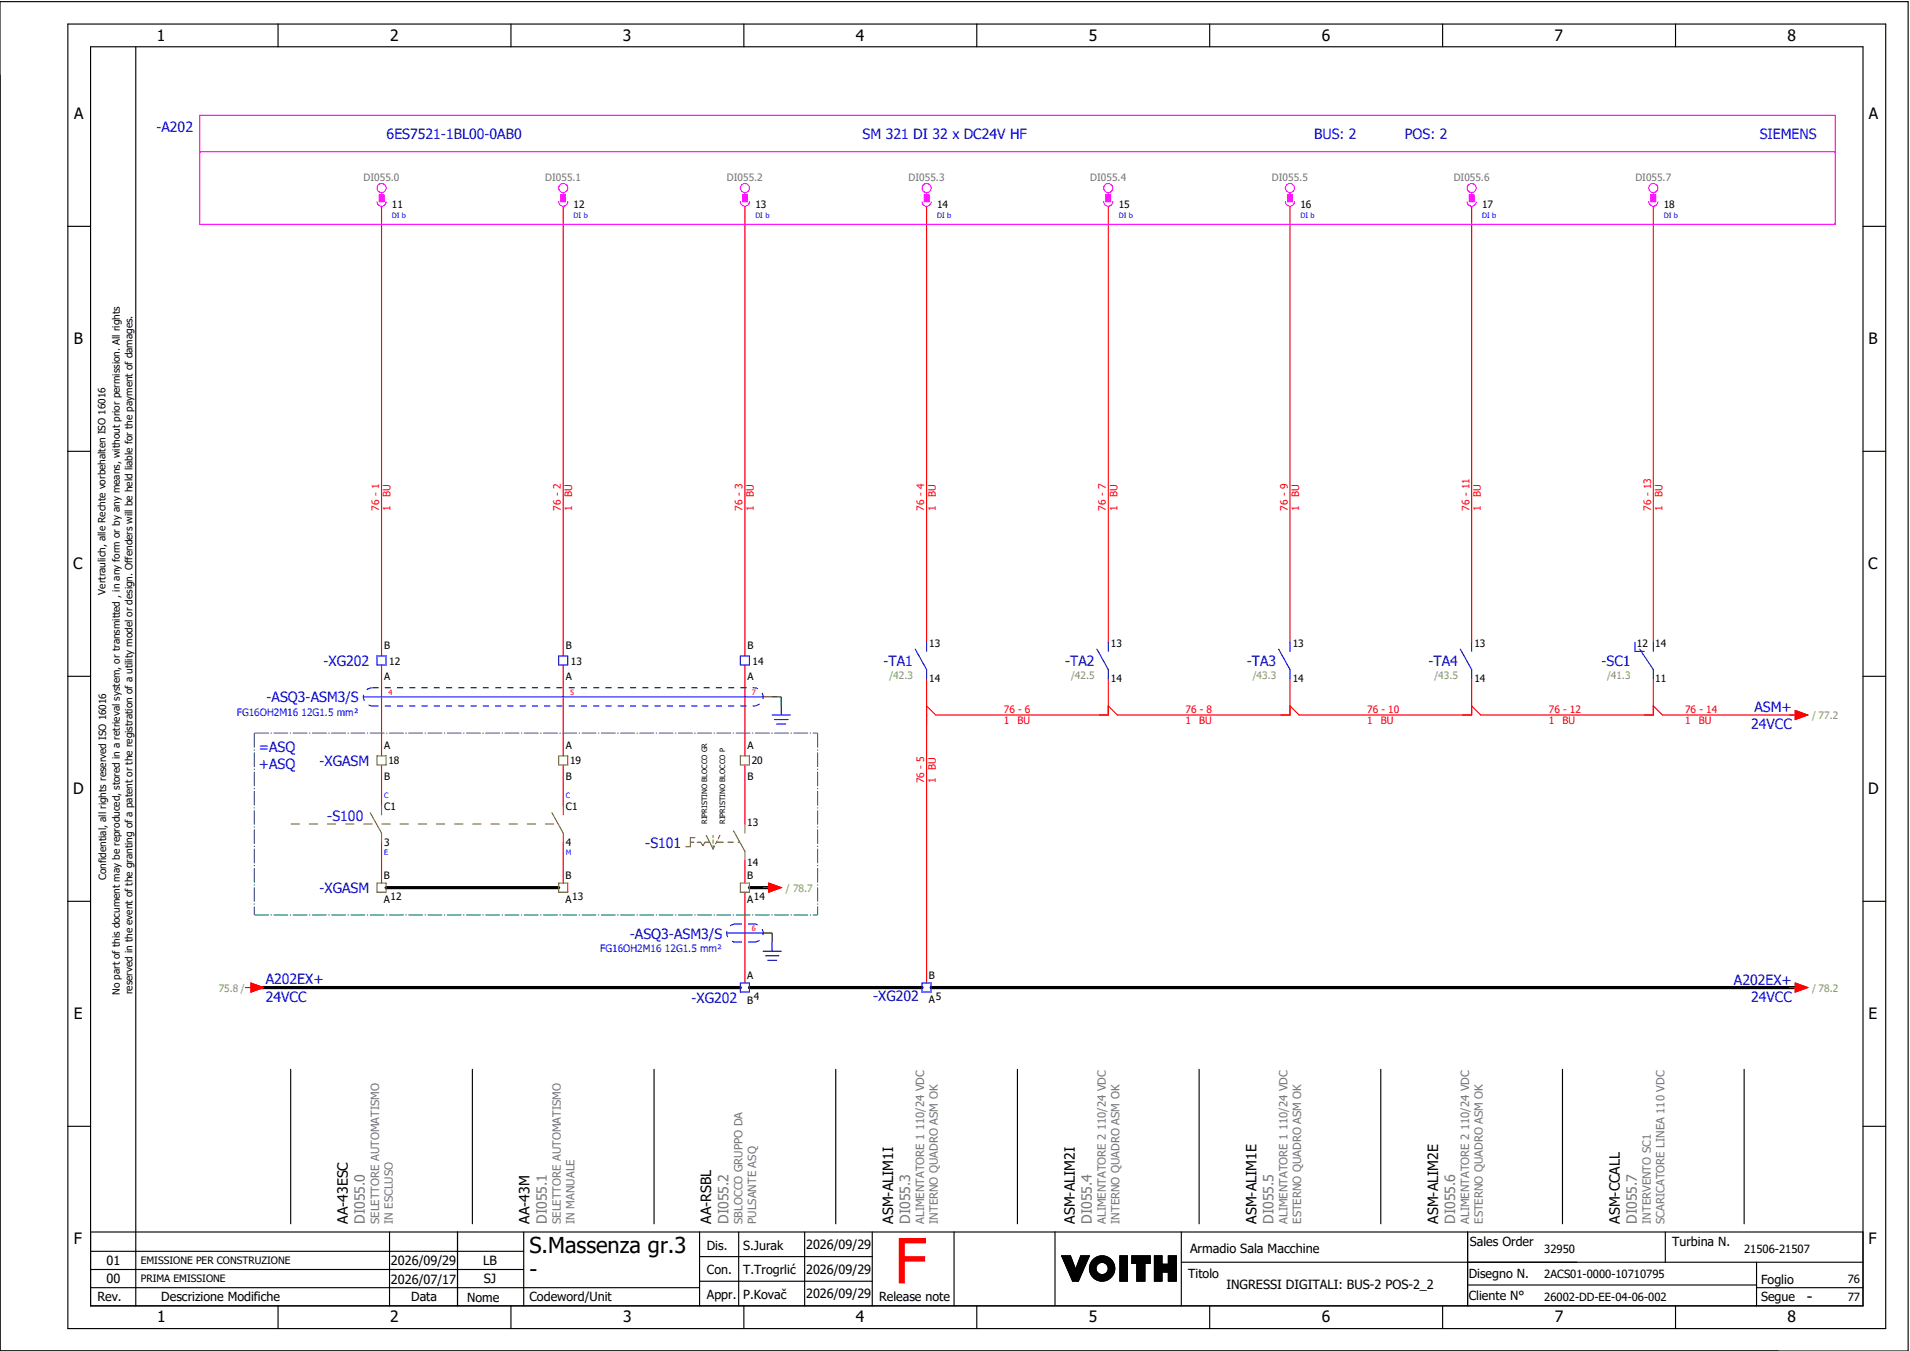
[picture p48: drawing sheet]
<svg xmlns="http://www.w3.org/2000/svg" width="421mm" height="297mm" viewBox="0 0 421 297" stroke-linecap="round" stroke-linejoin="round" font-family="sans-serif">
<defs><g id="words">
<text font-size="13.8" fill="#f00" x="196.9" y="282.5">F</text>
<g font-size="4.8">
<text x="116.6" y="275.8">S.Massenza gr.3</text>
<text x="116.6" y="281.1">-</text>
</g>
<g font-size="3.4">
<text x="34.5" y="9">1</text>
<text x="85.9" y="9">2</text>
<text x="137.1" y="9">3</text>
<text x="188.4" y="9">4</text>
<text x="239.7" y="9">5</text>
<text x="291" y="9">6</text>
<text x="342.3" y="9">7</text>
<text x="393.5" y="9">8</text>
<text x="16.3" y="26.2">A</text>
<text x="411.5" y="26.2">A</text>
<text x="16.2" y="75.8">B</text>
<text x="411.4" y="75.8">B</text>
<text x="16.1" y="125.3">C</text>
<text x="411.3" y="125.3">C</text>
<text x="16.1" y="174.8">D</text>
<text x="411.3" y="174.8">D</text>
<text x="16.2" y="224.4">E</text>
<text x="411.4" y="224.4">E</text>
<text x="16.2" y="273.9">F</text>
<text x="411.4" y="273.9">F</text>
<text x="397.8" y="286.6">-</text>
<text x="34.6" y="291">1</text>
<text x="85.9" y="291">2</text>
<text x="137.2" y="291">3</text>
<text x="188.4" y="291">4</text>
<text x="239.7" y="291">5</text>
<text x="291" y="291">6</text>
<text x="342.3" y="291">7</text>
<text x="393.6" y="291">8</text>
</g>
<g font-size="3.1" fill="#00f">
<text x="34.4" y="29">-A202</text>
<text x="85.1" y="30.6">6ES7521-1BL00-0AB0</text>
<text x="189.9" y="30.6">SM 321 DI 32 x DC24V HF</text>
<text x="289.3" y="30.6">BUS: 2</text>
<text x="309.3" y="30.6">POS: 2</text>
<text x="387.4" y="30.6">SIEMENS</text>
<text x="71.2" y="146.7">-XG202</text>
<text x="194.5" y="146.6">-TA1</text>
<text x="234.5" y="146.6">-TA2</text>
<text x="274.5" y="146.6">-TA3</text>
<text x="314.5" y="146.6">-TA4</text>
<text x="352.6" y="146.6">-SC1</text>
<text x="58.7" y="154.6">-ASQ3-ASM3/S</text>
<text x="385.5" y="160.5">24VCC</text>
<text x="386.3" y="156.8">ASM+</text>
<text x="57" y="165.5">=ASQ</text>
<text x="57" y="169.3">+ASQ</text>
<text x="70.3" y="168.7">-XGASM</text>
<text x="72.1" y="180.6">-S100</text>
<text x="142.1" y="186.6">-S101</text>
<text x="70.3" y="196.6">-XGASM</text>
<text x="138.7" y="206.6">-ASQ3-ASM3/S</text>
<text x="58.5" y="216.6">A202EX+</text>
<text x="58.5" y="220.5">24VCC</text>
<text x="152.2" y="220.7">-XG202</text>
<text x="192.2" y="220.3">-XG202</text>
<text x="381.7" y="216.8">A202EX+</text>
<text x="385.5" y="220.5">24VCC</text>
</g>
<g font-size="3.1">
<text x="76.6" y="269.4" transform="rotate(-90 76.6 269.4)">AA-43ESC</text>
<text x="116.6" y="269.4" transform="rotate(-90 116.6 269.4)">AA-43M</text>
<text x="156.6" y="269.4" transform="rotate(-90 156.6 269.4)">AA-RSBL</text>
<text x="196.6" y="269.4" transform="rotate(-90 196.6 269.4)">ASM-ALIM1I</text>
<text x="236.6" y="269.4" transform="rotate(-90 236.6 269.4)">ASM-ALIM2I</text>
<text x="276.6" y="269.4" transform="rotate(-90 276.6 269.4)">ASM-ALIM1E</text>
<text x="316.6" y="269.4" transform="rotate(-90 316.6 269.4)">ASM-ALIM2E</text>
<text x="356.6" y="269.4" transform="rotate(-90 356.6 269.4)">ASM-CCALL</text>
</g>
<g font-size="3.1" fill="#767676">
<text x="80.4" y="269.4" transform="rotate(-90 80.4 269.4)">DI055.0</text>
<text x="120.4" y="269.4" transform="rotate(-90 120.4 269.4)">DI055.1</text>
<text x="160.4" y="269.4" transform="rotate(-90 160.4 269.4)">DI055.2</text>
<text x="200.4" y="269.4" transform="rotate(-90 200.4 269.4)">DI055.3</text>
<text x="240.4" y="269.4" transform="rotate(-90 240.4 269.4)">DI055.4</text>
<text x="280.4" y="269.4" transform="rotate(-90 280.4 269.4)">DI055.5</text>
<text x="320.4" y="269.4" transform="rotate(-90 320.4 269.4)">DI055.6</text>
<text x="360.4" y="269.4" transform="rotate(-90 360.4 269.4)">DI055.7</text>
</g>
<g font-size="2.8">
<text x="155.6" y="275.1">Dis.</text>
<text x="163.6" y="275.1">S.Jurak</text>
<text x="177.5" y="275">2026/09/29</text>
<text x="262" y="275.8">Armadio Sala Macchine</text>
<text x="323.6" y="274.3">Sales Order</text>
<text x="368.1" y="274.2">Turbina N.</text>
<text x="23.4" y="278.6">01</text>
<text x="86.1" y="278.6">2026/09/29</text>
<text x="106.3" y="278.6">LB</text>
<text x="155.6" y="280.5">Con.</text>
<text x="163.6" y="280.5">T.Trogrlić</text>
<text x="177.5" y="280.4">2026/09/29</text>
<text x="261.6" y="281.3">Titolo</text>
<text x="323.4" y="281.2">Disegno N.</text>
<text x="21.4" y="286.5">Rev.</text>
<text x="23.4" y="282.5">00</text>
<text x="35.5" y="286.4">Descrizione Modifiche</text>
<text x="86.1" y="282.6">2026/07/17</text>
<text x="90.5" y="286.5">Data</text>
<text x="102.8" y="286.5">Nome</text>
<text x="106.5" y="282.5">SJ</text>
<text x="116.6" y="286.3">Codeword/Unit</text>
<text x="155.6" y="286">Appr.</text>
<text x="163.6" y="285.9">P.Kovač</text>
<text x="177.5" y="285.8">2026/09/29</text>
<text x="193.5" y="286.5">Release note</text>
<text x="270" y="283.8">INGRESSI DIGITALI: BUS-2 POS-2_2</text>
<text x="323.4" y="286.2">Cliente N°</text>
<text x="387.7" y="286.5">Segue</text>
<text x="387.7" y="282.6">Foglio</text>
</g>
<g font-size="2.5" fill="#767676">
<text x="83.5" y="269.4" transform="rotate(-90 83.5 269.4)">SELETTORE AUTOMATISMO</text>
<text x="86.5" y="269.4" transform="rotate(-90 86.5 269.4)">IN ESCLUSO</text>
<text x="123.5" y="269.4" transform="rotate(-90 123.5 269.4)">SELETTORE AUTOMATISMO</text>
<text x="126.5" y="269.4" transform="rotate(-90 126.5 269.4)">IN MANUALE</text>
<text x="163.5" y="269.4" transform="rotate(-90 163.5 269.4)">SBLOCCO GRUPPO DA</text>
<text x="166.5" y="269.4" transform="rotate(-90 166.5 269.4)">PULSANTE ASQ</text>
<text x="203.5" y="269.4" transform="rotate(-90 203.5 269.4)">ALIMENTATORE 1 110/24 VDC</text>
<text x="206.5" y="269.4" transform="rotate(-90 206.5 269.4)">INTERNO QUADRO ASM OK</text>
<text x="243.5" y="269.4" transform="rotate(-90 243.5 269.4)">ALIMENTATORE 2 110/24 VDC</text>
<text x="246.5" y="269.4" transform="rotate(-90 246.5 269.4)">INTERNO QUADRO ASM OK</text>
<text x="283.5" y="269.4" transform="rotate(-90 283.5 269.4)">ALIMENTATORE 1 110/24 VDC</text>
<text x="286.5" y="269.4" transform="rotate(-90 286.5 269.4)">ESTERNO QUADRO ASM OK</text>
<text x="323.5" y="269.4" transform="rotate(-90 323.5 269.4)">ALIMENTATORE 2 110/24 VDC</text>
<text x="326.5" y="269.4" transform="rotate(-90 326.5 269.4)">ESTERNO QUADRO ASM OK</text>
<text x="363.5" y="269.4" transform="rotate(-90 363.5 269.4)">INTERVENTO SC1</text>
<text x="366.5" y="269.4" transform="rotate(-90 366.5 269.4)">SCARICATORE LINEA 110 VDC</text>
</g>
<g font-size="2.5">
<text x="340" y="275.9">32950</text>
<text x="384" y="275.9">21506-21507</text>
<text x="340" y="281.4">2ACS01-0000-10710795</text>
<text x="340" y="286.4">26002-DD-EE-04-06-002</text>
<text x="406.8" y="282.4">76</text>
<text x="406.8" y="286.4">77</text>
</g>
<g font-size="2.2" fill="#767676">
<text x="80" y="39.9">DI055.0</text>
<text x="120" y="39.9">DI055.1</text>
<text x="160" y="39.9">DI055.2</text>
<text x="200" y="39.9">DI055.3</text>
<text x="240" y="39.9">DI055.4</text>
<text x="280" y="39.9">DI055.5</text>
<text x="320" y="39.9">DI055.6</text>
<text x="360" y="39.9">DI055.7</text>
</g>
<g font-size="2.2">
<text x="86.3" y="45.8">11</text>
<text x="126.3" y="45.8">12</text>
<text x="166.3" y="45.8">13</text>
<text x="206.3" y="45.8">14</text>
<text x="246.3" y="45.8">15</text>
<text x="286.3" y="45.8">16</text>
<text x="326.3" y="45.8">17</text>
<text x="366.3" y="45.8">18</text>
<text x="23.2" y="130.9" transform="rotate(-90 23.2 130.9)">Vertraulich, alle Rechte vorbehalten ISO 16016</text>
<text x="84.6" y="142.9">B</text>
<text x="124.6" y="142.9">B</text>
<text x="164.6" y="142.9">B</text>
<text x="204.6" y="142.3">13</text>
<text x="244.6" y="142.3">13</text>
<text x="284.6" y="142.3">13</text>
<text x="324.6" y="142.3">13</text>
<text x="360.4" y="142.3">12</text>
<text x="364.4" y="142.3">14</text>
<text x="84.6" y="149.6">A</text>
<text x="85.7" y="146.3">12</text>
<text x="124.6" y="149.6">A</text>
<text x="125.7" y="146.3">13</text>
<text x="164.6" y="149.6">A</text>
<text x="165.7" y="146.3">14</text>
<text x="204.6" y="150.2">14</text>
<text x="244.6" y="150.2">14</text>
<text x="284.6" y="150.2">14</text>
<text x="324.6" y="150.2">14</text>
<text x="364.4" y="150.2">11</text>
<text x="84.6" y="164.9">A</text>
<text x="124.6" y="164.9">A</text>
<text x="164.6" y="164.9">A</text>
<text x="84.6" y="171.6">B</text>
<text x="85.5" y="168.3">18</text>
<text x="124.6" y="171.6">B</text>
<text x="125.5" y="168.3">19</text>
<text x="164.6" y="171.6">B</text>
<text x="165.5" y="168.3">20</text>
<text x="84.6" y="178.3">C1</text>
<text x="124.6" y="178.3">C1</text>
<text x="164.5" y="181.9">13</text>
<text x="84.6" y="186.2">3</text>
<text x="124.6" y="186.2">4</text>
<text x="164.5" y="190.6">14</text>
<text x="23.4" y="193.7" transform="rotate(-90 23.4 193.7)">Confidential, all rights reserved ISO 16016</text>
<text x="84.5" y="193.4">B</text>
<text x="124.5" y="193.4">B</text>
<text x="164.5" y="193.4">B</text>
<text x="84.5" y="198.8">A</text>
<text x="86" y="198">12</text>
<text x="124.5" y="198.8">A</text>
<text x="126" y="198">13</text>
<text x="164.5" y="198.8">A</text>
<text x="166" y="198">14</text>
<text x="164.5" y="215.4">A</text>
<text x="204.5" y="215.4">B</text>
<text x="26.4" y="219" transform="rotate(-90 26.4 219)">No part of this document may be reproduced, stored in a retrieval system, or transmitted , in any form or by any means, without prior permission. All rights</text>
<text x="29.2" y="218.9" transform="rotate(-90 29.2 218.9)">reserved in the event of the granting of a patent or the registration of a utility model or design. Offenders will be held liable for the payment of damages.</text>
<text x="164.5" y="220.9">B</text>
<text x="166" y="220">4</text>
<text x="204.5" y="220.8">A</text>
<text x="206" y="220">5</text>
<text x="31" y="278.3">EMISSIONE PER CONSTRUZIONE</text>
<text x="31" y="282.3">PRIMA EMISSIONE</text>
</g>
<g font-size="2.2" fill="#f00">
<text x="83.5" y="112.4" transform="rotate(-90 83.5 112.4)">76 - 1</text>
<text x="86" y="112.4" transform="rotate(-90 86 112.4)">1</text>
<text x="86" y="109.4" transform="rotate(-90 86 109.4)">BU</text>
<text x="123.5" y="112.4" transform="rotate(-90 123.5 112.4)">76 - 2</text>
<text x="126" y="112.4" transform="rotate(-90 126 112.4)">1</text>
<text x="126" y="109.4" transform="rotate(-90 126 109.4)">BU</text>
<text x="163.5" y="112.4" transform="rotate(-90 163.5 112.4)">76 - 3</text>
<text x="166" y="112.4" transform="rotate(-90 166 112.4)">1</text>
<text x="166" y="109.4" transform="rotate(-90 166 109.4)">BU</text>
<text x="203.5" y="112.4" transform="rotate(-90 203.5 112.4)">76 - 4</text>
<text x="206" y="112.4" transform="rotate(-90 206 112.4)">1</text>
<text x="206" y="109.4" transform="rotate(-90 206 109.4)">BU</text>
<text x="243.5" y="112.4" transform="rotate(-90 243.5 112.4)">76 - 7</text>
<text x="246" y="112.4" transform="rotate(-90 246 112.4)">1</text>
<text x="246" y="109.4" transform="rotate(-90 246 109.4)">BU</text>
<text x="283.5" y="112.4" transform="rotate(-90 283.5 112.4)">76 - 9</text>
<text x="286" y="112.4" transform="rotate(-90 286 112.4)">1</text>
<text x="286" y="109.4" transform="rotate(-90 286 109.4)">BU</text>
<text x="323.5" y="112.4" transform="rotate(-90 323.5 112.4)">76 - 11</text>
<text x="326" y="112.4" transform="rotate(-90 326 112.4)">1</text>
<text x="326" y="109.4" transform="rotate(-90 326 109.4)">BU</text>
<text x="363.5" y="112.4" transform="rotate(-90 363.5 112.4)">76 - 13</text>
<text x="366" y="112.4" transform="rotate(-90 366 112.4)">1</text>
<text x="366" y="109.4" transform="rotate(-90 366 109.4)">BU</text>
<text x="221" y="156.9">76 - 6</text>
<text x="221" y="159.4">1</text>
<text x="224" y="159.4">BU</text>
<text x="261" y="156.9">76 - 8</text>
<text x="261" y="159.4">1</text>
<text x="264" y="159.4">BU</text>
<text x="301" y="156.9">76 - 10</text>
<text x="301" y="159.4">1</text>
<text x="304" y="159.4">BU</text>
<text x="341" y="156.9">76 - 12</text>
<text x="341" y="159.4">1</text>
<text x="344" y="159.4">BU</text>
<text x="371" y="156.9">76 - 14</text>
<text x="371" y="159.4">1</text>
<text x="374" y="159.4">BU</text>
<text x="203.5" y="172.4" transform="rotate(-90 203.5 172.4)">76 - 5</text>
<text x="206" y="172.4" transform="rotate(-90 206 172.4)">1</text>
<text x="206" y="169.4" transform="rotate(-90 206 169.4)">BU</text>
</g>
<g font-size="2.2" fill="#7ca552">
<text x="195.8" y="149.5">/42.3</text>
<text x="235.8" y="149.5">/42.5</text>
<text x="275.8" y="149.5">/43.3</text>
<text x="315.8" y="149.5">/43.5</text>
<text x="353.8" y="149.5">/41.3</text>
<text x="399" y="158.3">/ 77.2</text>
<text x="173" y="196.3">/ 78.7</text>
<text x="48.2" y="218.3">75.8 /</text>
<text x="399" y="218.3">/ 78.2</text>
</g>
<g font-size="2.2" fill="#00f">
<text x="52.1" y="157.5">FG16OH2M16 12G1.5 mm²</text>
<text x="132.1" y="209.5">FG16OH2M16 12G1.5 mm²</text>
</g>
<g font-size="1.6" fill="#00f">
<text x="86.3" y="47.9">DI b</text>
<text x="126.3" y="47.9">DI b</text>
<text x="166.3" y="47.9">DI b</text>
<text x="206.3" y="47.9">DI b</text>
<text x="246.3" y="47.9">DI b</text>
<text x="286.3" y="47.9">DI b</text>
<text x="326.3" y="47.9">DI b</text>
<text x="366.3" y="47.9">DI b</text>
<text x="84.6" y="175.8">C</text>
<text x="124.6" y="175.8">C</text>
<text x="84.6" y="188.3">E</text>
<text x="124.6" y="188.3">M</text>
</g>
<g font-size="1.6" fill="#f00">
<text x="85.5" y="152.9">4</text>
<text x="125.5" y="152.9">5</text>
<text x="165.5" y="152.9">7</text>
<text x="165.5" y="204.9">6</text>
</g>
<g font-size="1.6">
<text x="155.7" y="181.4" transform="rotate(-90 155.7 181.4)">RIPRISTINO BLOCCO GR</text>
<text x="159.7" y="181.4" transform="rotate(-90 159.7 181.4)">RIPRISTINO BLOCCO P</text>
</g>
</g></defs>
<g fill="none" stroke="#000" stroke-width=".25">
<path d="M0 .4h420.1v297h-420.1zM14.9 5.3h400.3v287.2h-400.3zM19.9 10.3h390.3v277.2h-390.3zM29.9 10.4v277.1M61.2 5.3v5M112.5 5.3v5M163.8 5.3v5M215.1 5.3v5M266.3 5.3v5M317.6 5.3v5M368.9 5.3v5M14.9 49.8h5"/>
<path d="M410.2 49.8h5M14.9 99.3h5M410.2 99.3h5M14.9 148.9h5M410.2 148.9h5M14.9 198.4h5M410.2 198.4h5M64 235.4v34M104 235.4v34M144 235.4v34M184 235.4v34M224 235.4v34"/>
<path d="M264 235.4v34M304 235.4v34M344 235.4v34M384 235.4v34M14.9 247.9h5M410.2 247.9h5M19.9 271.2h390.3M19.9 279.5h95.4M19.9 275.4h95.4M85.8 271.2v16.3M100.7 271.2v16.3M115.3 271.2v16.3"/>
<path d="M154 271.2v16.3M154 276.6h38M162.6 271.2v16.3M177.2 271.2v16.3M192 271.2v16.3M210.1 271.2v16.3M232.3 271.1v16.3M233.7 276.4h2M233.7 276.4l2.5 5.6M233.8 276.4l-.1 .1M233.9 276.4l-.1 .2M234.1 276.4l-.3 .3"/>
<path d="M234.2 276.4l-.3 .4M234.4 276.4l-.5 .5M234.5 276.4l-.5 .6M234.7 276.4l-.7 .7M234.8 276.4l-.7 .8M235 276.4l-.9 .9M235.1 276.4l-.9 1M235.3 276.4l-1.1 1.1M235.4 276.4l-1.2 1.2M235.6 276.4l-1.3 1.3M235.7 276.4l1.1 3 1.1-3h1.9l-2.4 5.6h-1.2M235.7 276.5l-1.4 1.3"/>
<path d="M235.7 276.6l-1.3 1.3M235.8 276.7l-1.4 1.3M235.8 276.8l-1.3 1.3M235.9 276.9l-1.4 1.4M235.9 277l-1.3 1.4M235.9 277.1l-1.3 1.4M236 277.3l-1.3 1.3M236 277.4l-1.3 1.3M236.1 277.5l-1.3 1.3M236.1 277.6l-1.3 1.3M236.1 277.7l-1.3 1.3M236.2 277.8l-1.3 1.3"/>
<path d="M236.2 277.9l-1.3 1.3M236.3 278l-1.3 1.3M236.3 278.1l-1.3 1.3M236.3 278.2l-1.2 1.3M236.4 278.3l-1.3 1.3M236.4 278.4l-1.2 1.3M236.5 278.6l-1.3 1.2M236.5 278.7l-1.2 1.2M236.6 278.8l-1.3 1.2M236.6 278.9l-1.3 1.2M236.6 279l-1.2 1.2M236.7 279.1l-1.3 1.2"/>
<path d="M236.7 279.2l-1.2 1.3M236.8 279.3l-1.3 1.3M238 276.4l-.1 .1M238.1 276.4l-.3 .4M238.3 276.4l-.6 .6M238.4 279.8l-2.2 2.2M238.4 276.4l-.8 .8M238.5 279.5l-2.4 2.4M238.6 276.4l-1.1 1.1M238.6 279.3l-2.5 2.5M238.7 279l-2.7 2.7M238.7 276.4l-1.2 1.3"/>
<path d="M238.8 278.7l-2.8 2.9M238.9 276.4l-1.5 1.6M239 278.5l-3.1 3M239 276.4l-1.7 1.8M239.1 278.2l-3.2 3.2M239.2 276.4l-2 2.1M239.2 277.9l-3.4 3.4M239.3 277.7l-3.5 3.5M239.3 276.4l-2.2 2.3M239.4 277.4l-3.6 3.7M239.5 276.4l-2.5 2.5M239.5 277.1l-3.8 3.9"/>
<path d="M239.6 276.4l-2.7 2.8M239.7 276.9l-4 4M239.8 276.6l-4.2 4.2M239.8 276.4l-4.2 4.3M241.1 276.9l-.8 .8M241.3 279.3l-1.2 1.1M241.3 279.1l-1.2 1.2M241.3 279.4l-1.1 1.1M241.3 278.9l-1.3 1.3M241.3 279.5l-1.1 1.1M241.4 279.7l-1.1 1M241.4 278.7l-1.4 1.4"/>
<path d="M241.4 279.8l-1 1M241.4 276.7l-1.3 1.3M241.5 279.9l-1.1 1M241.5 280l-1 1M241.7 276.6l-1.7 1.7M241.9 276.5l-1.9 2M242.1 276.5l-2.2 2.2M242.3 276.5l-2.4 2.4M242.5 276.4l-2.6 2.6M242.6 276.4l-2.7 2.8M242.8 276.4l-2.9 3M242.9 276.5l-3 3"/>
<path d="M243 276.5l-3.1 3.1M243.2 276.5l-3.3 3.3M243.3 276.5l-3.4 3.4M243.4 276.6l-3.4 3.4M243.5 276.6l-1.4 1.4M243.6 276.6l-1.3 1.3M243.7 276.7l-1.2 1.2M243.9 276.7l-1.2 1.2M244 276.8l-1.2 1.1M244 276.8l-1.1 1.1M244.1 276.9l-1 1.1M244.2 276.9l-1 1.1"/>
<path d="M244.3 277l-1 1M244.4 277.1l-1 1M244.5 277.1l-1 1.1M244.6 277.2l-1.1 1M244.6 277.3l-1 1M244.7 277.4l-1 1M244.8 277.4l-1 1.1M244.8 277.5l-1 1.1M244.9 277.6l-1 1.1M245 277.7l-1.1 1.1M245 277.8l-1.1 1.1M245.1 277.9l-1.1 1.1"/>
<path d="M245.1 278l-1.1 1.1M245.2 278.1l-1.2 1.2M245.2 278.2l-1.2 1.3M245.3 278.3l-1.4 1.4M245.3 278.4l-1.5 1.5M245.3 278.5l-3.4 3.4M245.4 279.9l-2.1 2M245.4 278.7l-3.3 3.3M245.4 279.7l-2.3 2.3M245.4 278.8l-3.2 3.2M245.4 278.9l-3.1 3.1M245.4 279.5l-2.5 2.5"/>
<path d="M245.4 279.1l-2.9 2.9M245.4 279.4l-2.6 2.6M245.4 279.2l-2.8 2.8M246.6 276.4h1.6v5.6h-1.6zM246.6 276.4v.1M246.8 276.4l-.2 .3M246.9 276.4l-.3 .4M247.1 276.4l-.5 .6M247.2 276.4l-.6 .7M247.4 276.4l-.8 .9M247.5 276.4l-.9 1M247.7 276.4l-1.1 1.2"/>
<path d="M247.8 276.4l-1.2 1.3M248 276.4l-1.4 1.5M248.1 276.4l-1.5 1.6M248.2 280l-1.6 1.6M248.2 279.8l-1.6 1.7M248.2 279.7l-1.6 1.6M248.2 279.5l-1.6 1.7M248.2 279.4l-1.6 1.6M248.2 279.2l-1.6 1.7M248.2 277.4l-1.6 1.7M248.2 277.3l-1.6 1.6M248.2 277.1l-1.6 1.7"/>
<path d="M248.2 277l-1.6 1.6M248.2 276.8l-1.6 1.7M248.2 276.7l-1.6 1.6M248.2 276.5l-1.6 1.7M248.2 278l-1.6 1.7M248.2 277.9l-1.6 1.6M248.2 277.7l-1.6 1.7M248.2 277.6l-1.6 1.6M248.2 279.1l-1.6 1.6M248.2 278.9l-1.6 1.7M248.2 278.8l-1.6 1.6M248.2 278.6l-1.6 1.7"/>
<path d="M248.2 278.5l-1.6 1.6M248.2 278.3l-1.6 1.7M248.2 278.2l-1.6 1.6M249.2 276.4v.1M249.4 276.4l-.2 .2M249.5 276.4l-.3 .4M249.7 276.4l-.5 .5M249.8 276.4l-.6 .7M250 276.4l-.8 .8M250.1 276.4l-.9 1M250.3 278.1h-1.1v-1.7h4v1.7h-1.1v3.9h-1.8M250.3 278.1v3.9"/>
<path d="M250.3 276.4l-1.1 1.2M250.4 276.4l-1.2 1.3M250.6 276.4l-1.4 1.5M250.7 276.4l-1.5 1.6M250.9 276.4l-1.7 1.7M251 276.4l-1.6 1.7M251.2 276.4l-1.7 1.7M251.3 276.4l-1.6 1.7M251.5 276.4l-1.7 1.7M251.6 276.4l-1.6 1.7M251.8 276.4l-1.7 1.7M251.9 276.4l-1.6 1.7"/>
<path d="M252.1 279.9l-1.8 1.8M252.1 278.6l-1.8 1.8M252.1 278.4l-1.8 1.8M252.1 278.3l-1.8 1.8M252.1 279.2l-1.8 1.8M252.1 279l-1.8 1.8M252.1 278.9l-1.8 1.8M252.1 278.7l-1.8 1.8M252.1 279.3l-1.8 1.8M252.1 279.8l-1.8 1.8M252.1 279.6l-1.8 1.8M252.1 279.5l-1.8 1.8"/>
<path d="M252.1 276.4l-1.8 1.9M252.2 276.4l-1.9 2M252.4 276.4l-2.1 2.2M252.5 276.4l-2.2 2.3M252.7 276.4l-2.4 2.5M252.8 276.4l-2.5 2.6M253 276.4l-2.7 2.8M253.1 276.4l-2.8 2.9M253.2 277.4l-.7 .7M253.2 276.7l-2.9 2.9M253.2 276.5l-2.9 3M253.2 277.3l-.8 .8"/>
<path d="M253.2 277.1l-1 1M253.2 277l-2.9 2.9M253.2 276.8l-2.9 3M253.2 278l-.1 .1M253.2 277.9l-.2 .2M253.2 277.7l-.4 .4M253.2 277.6l-.5 .5M254.2 276.4v5.6M254.2 276.4h1.6M254.2 276.4v.1M254.3 276.4l-.1 .2M254.5 276.4l-.3 .4"/>
<path d="M254.6 276.4l-.4 .5M254.8 276.4l-.6 .7M254.9 276.4l-.7 .8M255.1 276.4l-.9 1M255.2 276.4l-1 1.1M255.4 276.4l-1.2 1.3M255.5 276.4l-1.3 1.4M255.7 276.4l-1.5 1.6M255.8 277.5l-1.6 1.7M255.8 277.4l-1.6 1.6M255.8 277.2l-1.6 1.7M255.8 277.1l-1.6 1.6"/>
<path d="M255.8 276.9l-1.6 1.7M255.8 276.8l-1.6 1.6M255.8 276.6l-1.6 1.7M255.8 276.5l-1.6 1.6M255.8 276.4v1.9M255.8 278l-1.6 1.6M255.8 277.8l-1.6 1.7M255.8 277.7l-1.6 1.6M255.8 278.3l-1.6 1.6M255.8 278.1l-1.6 1.7M255.9 278.3l-1.7 1.8M256.1 278.3l-1.9 1.9"/>
<path d="M256.2 278.3l-2 2.1M256.4 278.3l-2.2 2.2M256.5 278.3l-2.3 2.4M256.7 278.3l-2.5 2.5M256.8 278.3l-2.6 2.7M257 278.3l-2.8 2.8M257.1 278.3l-2.9 3M257.3 276.4l-.1 .2M257.5 276.4l-.3 .3M257.6 276.4l-.4 .5M257.8 276.4l-.6 .6M257.9 276.4l-.7 .8"/>
<path d="M258.1 276.4l-.9 .9M258.2 276.4l-1 1.1M258.4 276.4l-1.2 1.2M258.5 276.4l-1.3 1.4M258.7 276.4l-1.5 1.5M258.8 276.4l-1.6 1.7M259 276.4h-1.8v1.9h-1.4M259 276.4v5.6h-1.8v-2M259 276.5l-1.8 1.7M259 277.5l-2.5 2.5M259 277.4l-2.7 2.6M259 277.1l-3 2.9"/>
<path d="M259 276.9l-3.1 3.1M259 277.2l-2.8 2.8M259 276.8l-4.8 4.8M259 276.6l-4.8 4.8M259 279l-1.8 1.8M259 278.9l-1.8 1.7M259 278.7l-1.8 1.8M259 278.6l-1.8 1.7M259 278.4l-1.8 1.8M259 278.3l-1.8 1.7M259 278.1l-1.9 1.9M259 278l-2.1 2"/>
<path d="M259 277.8l-2.2 2.2M259 277.7l-2.4 2.3M259 279.3l-1.8 1.8M259 279.2l-1.8 1.7M259 279.9l-1.8 1.8M259 279.8l-1.8 1.7M259 279.6l-1.8 1.8M259 279.5l-1.8 1.7M260.1 271.2v16.3M260.1 277.9h150.1M323.1 271.2v16.3M366.6 271.2v6.7"/>
<path d="M386.7 277.9v9.6M19.9 283.5h134.1M61.2 287.5v5M112.5 287.5v5M154 282h38M163.8 287.5v5M215.1 287.5v5M237.5 281.9l-.1 .1M237.6 281.7l-.4 .3M237.7 281.4l-.6 .6M237.8 281.1l-.9 .9M237.9 280.9l-1.1 1.1"/>
<path d="M238 280.6l-1.4 1.4M238.2 280.3l-1.7 1.7M238.3 280.1l-2 1.9M241.6 280l-1 1.1M241.6 280.1l-1 1M241.7 280.2l-1 1M241.8 280.3l-1 1M241.9 280.3l-1 1.1M242 280.4l-1.1 1M242.1 280.4l-1.1 1.1M242.2 280.5l-1.1 1.1M242.3 280.5l-1.1 1.1"/>
<path d="M242.4 280.6l-1.1 1.1M242.6 280.6l-1.2 1.1M242.7 280.6l-1.2 1.2M242.9 280.6l-1.3 1.2M243.1 280.5l-1.4 1.4M243.3 280.4l-1.5 1.5M245.1 280.6l-1.1 1M245.2 280.3l-1.5 1.5M245.3 280.1l-1.8 1.8M248.2 281.6l-.4 .4M248.2 281.5l-.5 .5M248.2 281.9l-.1 .1"/>
<path d="M248.2 281.8l-.2 .2M248.2 281.3l-.7 .7M248.2 281.2l-.8 .8M248.2 281l-1 1M248.2 280.9l-1.1 1.1M248.2 280.7l-1.3 1.3M248.2 280.6l-1.4 1.4M248.2 280.4l-1.6 1.6M248.2 280.3l-1.6 1.6M248.2 280.1l-1.6 1.7M252.1 281.3l-.8 .7M252.1 281.1l-.9 .9"/>
<path d="M252.1 281l-1.1 1M252.1 280.8l-1.2 1.2M252.1 280.7l-1.4 1.3M252.1 280.5l-1.5 1.5M252.1 280.4l-1.7 1.6M252.1 280.2l-1.8 1.8M252.1 280.1l-1.8 1.8M252.1 281.7l-.3 .3M252.1 281.6l-.5 .4M252.1 281.4l-.6 .6M252.1 281.9l-.2 .1M255.8 280v2h-1.6"/>
<path d="M255.8 280.7l-1.3 1.3M255.8 280.5l-1.5 1.5M255.8 280.1l-1.6 1.6M255.8 280.4l-1.6 1.6M255.8 280h1.4M255.8 281.9l-.1 .1M255.8 281.7l-.3 .3M255.8 281.6l-.4 .4M255.8 281.4l-.6 .6M255.8 281.3l-.7 .7M255.8 281.1l-.9 .9M255.8 281l-1 1"/>
<path d="M255.8 280.8l-1.2 1.2M255.8 280.2l-1.6 1.7M259 281.9l-.2 .1M259 281.7l-.3 .3M259 281.6l-.5 .4M259 281.4l-.6 .6M259 281.3l-.8 .7M259 281.1l-.9 .9M259 281l-1.1 1M259 280.8l-1.2 1.2M259 280.7l-1.4 1.3M259 280.5l-1.5 1.5"/>
<path d="M259 280.4l-1.7 1.6M259 280.2l-1.8 1.8M259 280.1l-1.8 1.7M266.3 287.5v5M317.6 287.5v5M323.1 282.9h63.6M368.9 287.5v5M386.7 283.5h23.5"/>
<circle cx="242.6" cy="279.2" r="1.35"/>
<circle cx="242.6" cy="279.2" r="2.79"/>
</g>
<g fill="none" stroke="#f00" stroke-width=".25">
<path d="M84 45.4v99M124 45.4v99M164 45.4v99M204 45.4v96M244 45.4v96M284 45.4v96M324 45.4v96M364 45.4v96M84 146.4v20M124 146.4v20M164 146.4v20M204 149.4v67"/>
<path d="M244 149.4v8h-38l-2-2M284 149.4v8h-38l-2-2M324 149.4v8h-38l-2-2M364 149.4v8h-38l-2-2M364 155.4l2 2h30M395.2 156.4l2.8 1-2.8 1zM84 168.4v9M124 168.4v9M164 168.4v13M84 185.4v9M124 185.4v9M164 189.4v5"/>
<path d="M164 196.4v20M168 195.4h1.3M169.3 194.4l2.7 1-2.7 1zM54 217.4h1.2M55.2 216.4l2.8 1-2.8 1zM394 217.4h1.2M395.2 216.4l2.8 1-2.8 1z"/>
</g>
<path d="M168 153.4h4M170 153.4h2M172 153.4v2M168 205.4h2M170 205.4v2" fill="none" stroke="#00be00" stroke-width=".25" stroke-dasharray="3.2 .4 .3 .4" stroke-linecap="butt"/>
<path d="M85 195.4h38M165 195.4h5M56 217.4h107M165 217.4h38M205 217.4h191" fill="none" stroke="#000" stroke-width=".7"/>
<g fill="none" stroke="#f0f" stroke-width=".25">
<path d="M44 25.4h360v24h-360zM44 33.4h360M83 44.4a1 1 0 0 0 1 1 1 1 0 0 0 1-1M83.5 42.9h1v1.5h-1zM84 42.4v.5M123 44.4a1 1 0 0 0 1 1 1 1 0 0 0 1-1M123.5 42.9h1v1.5h-1zM124 42.4v.5M163 44.4a1 1 0 0 0 1 1 1 1 0 0 0 1-1M163.5 42.9h1v1.5h-1zM164 42.4v.5M203 44.4a1 1 0 0 0 1 1 1 1 0 0 0 1-1"/>
<path d="M203.5 42.9h1v1.5h-1zM204 42.4v.5M243 44.4a1 1 0 0 0 1 1 1 1 0 0 0 1-1M243.5 42.9h1v1.5h-1zM244 42.4v.5M283 44.4a1 1 0 0 0 1 1 1 1 0 0 0 1-1M283.5 42.9h1v1.5h-1zM284 42.4v.5M323 44.4a1 1 0 0 0 1 1 1 1 0 0 0 1-1M323.5 42.9h1v1.5h-1zM324 42.4v.5M363 44.4a1 1 0 0 0 1 1 1 1 0 0 0 1-1"/>
<path d="M363.5 42.9h1v1.5h-1zM364 42.4v.5"/>
<circle cx="84" cy="41.4" r="1"/>
<circle cx="124" cy="41.4" r="1"/>
<circle cx="164" cy="41.4" r="1"/>
<circle cx="204" cy="41.4" r="1"/>
<circle cx="244" cy="41.4" r="1"/>
<circle cx="284" cy="41.4" r="1"/>
<circle cx="324" cy="41.4" r="1"/>
<circle cx="364" cy="41.4" r="1"/>
</g>
<path d="M64 181.4h60" fill="none" stroke="#a57c00" stroke-width=".25" stroke-dasharray="2 2" stroke-linecap="butt"/>
<g fill="#f0f" stroke="#f0f" stroke-width=".22">
<path d="M83.5 42.9h1v1.5h-1z"/>
<path d="M123.5 42.9h1v1.5h-1z"/>
<path d="M163.5 42.9h1v1.5h-1z"/>
<path d="M203.5 42.9h1v1.5h-1z"/>
<path d="M243.5 42.9h1v1.5h-1z"/>
<path d="M283.5 42.9h1v1.5h-1z"/>
<path d="M323.5 42.9h1v1.5h-1z"/>
<path d="M363.5 42.9h1v1.5h-1z"/>
</g>
<g fill="none" stroke="#00f" stroke-width=".25">
<path d="M80 153.4h88M83 144.4h2v2h-2zM123 144.4h2v2h-2zM163 144.4h2v2h-2zM170 157.4h4M170.5 158.4h3M171 159.4h2M172 155.4v2M201.5 142.9l2.5 4.5v2M204 141.4v2M241.5 142.9l2.5 4.5v2M244 141.4v2"/>
<path d="M281.5 142.9l2.5 4.5v2M284 141.4v2M321.5 142.9l2.5 4.5v2M324 141.4v2M360 141.4v2h2M361 142.9l3 4.5v2M364 141.4v2M160 205.4h8M163 216.4h2v2h-2zM168 209.4h4M168.5 210.4h3M169 211.4h2"/>
<path d="M170 207.4v2M203 216.4h2v2h-2z"/>
</g>
<path d="M56 161.4h124M56 161.4v40M180 161.4v40M56 201.4h124" fill="none" stroke="#007f7f" stroke-width=".25" stroke-dasharray="3.2 .4 .3 .4" stroke-linecap="butt"/>
<g fill="none" stroke="#a57c00" stroke-width=".25">
<path d="M81.5 178.9l2.5 4.5v2M83 166.4h2v2h-2zM84 177.4v2M121.5 178.9l2.5 4.5v2M123 166.4h2v2h-2zM124 177.4v2M163 166.4h2v2h-2zM83 194.4h2v2h-2zM123 194.4h2v2h-2zM152 185.4h.7M153 184.4h-1v2h-1M153.5 185.4h.7l.5 .7 .6-.7h.9"/>
<path d="M155.5 183.9l1.5 3M157 183.9v.5M157 184.9v.7M157 186.1v.8M157.3 186.2l-.3 .7M157.7 185.4h1.5M157.9 185.1l-.3 .7M158.5 183.9l-.4 .8M160.3 185.4h1.2M161.5 182.9l2.5 4.5v2M162.5 185.4h.3M163 194.4h2v2h-2z"/>
<path d="M164 181.4v2"/>
</g>
<path d="M82 155.4h84M82 151.4h84M82 151.4a2 2 0 0 0-2 2 2 2 0 0 0 2 2M166 155.4a2 2 0 0 0 2-2 2 2 0 0 0-2-2M162 207.4h4M162 203.4h4M162 203.4a2 2 0 0 0-2 2 2 2 0 0 0 2 2M166 207.4a2 2 0 0 0 2-2 2 2 0 0 0-2-2" fill="none" stroke="#00f" stroke-width=".25" stroke-dasharray="1.4 1.4" stroke-linecap="butt"/>
<g fill="#f00" stroke="#f00" stroke-width=".22">
<path d="M55.2 216.4l2.8 1-2.8 1z"/>
<path d="M395.2 216.4l2.8 1-2.8 1z"/>
<path d="M169.3 194.4l2.7 1-2.7 1z"/>
<path d="M395.2 156.4l2.8 1-2.8 1z"/>
</g>
<use href="#words"/>
</svg>
